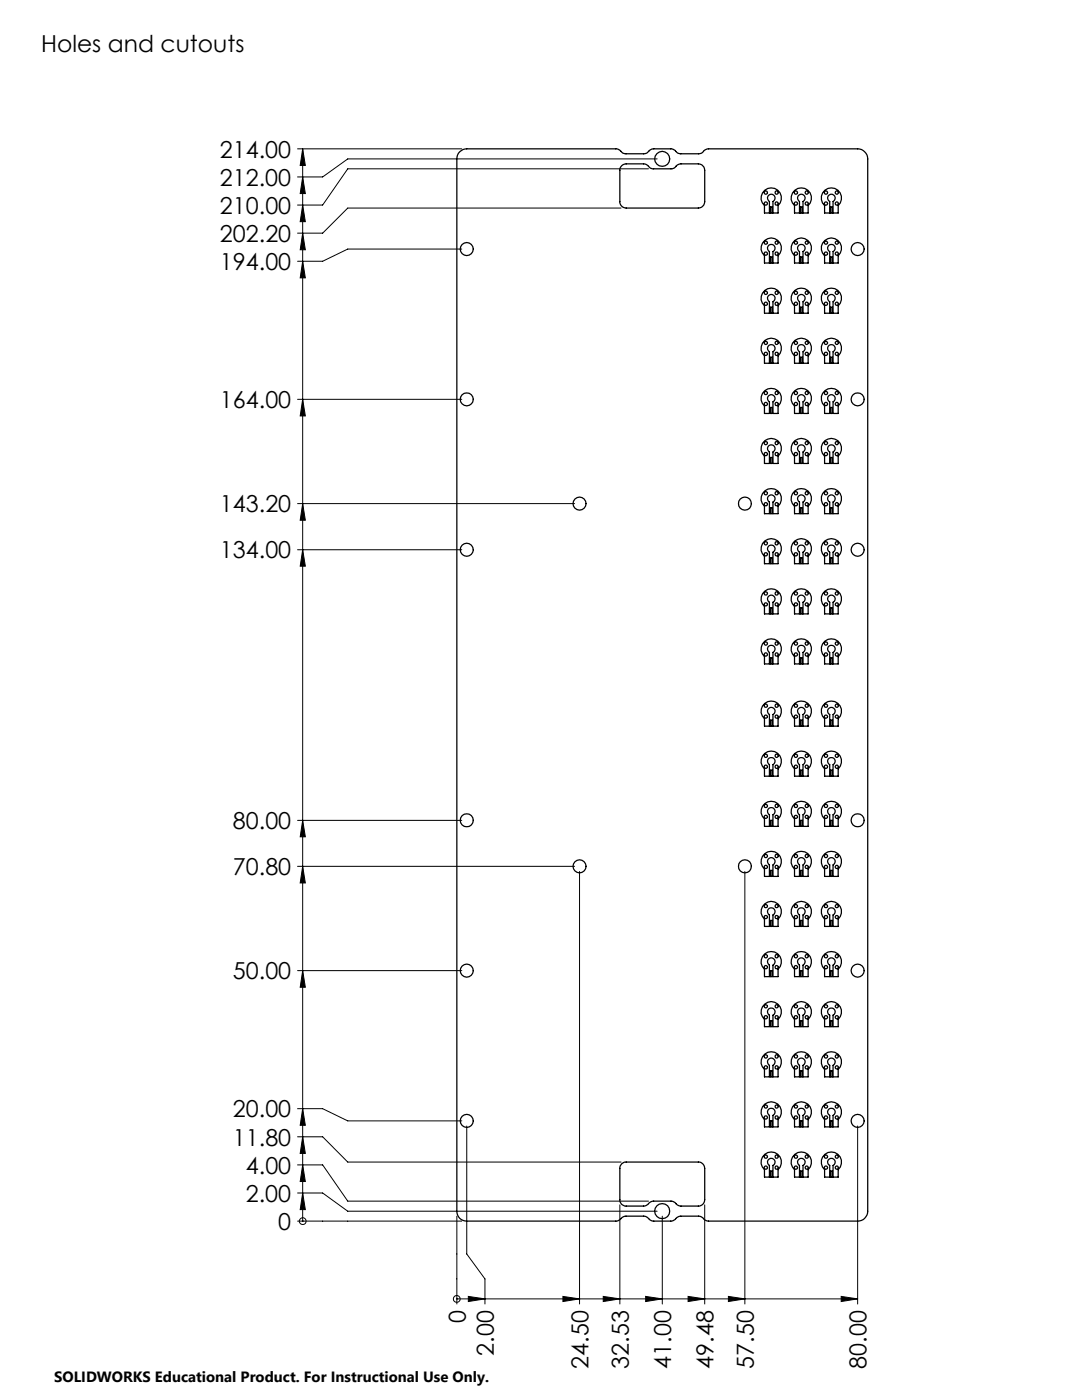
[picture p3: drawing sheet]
<svg xmlns="http://www.w3.org/2000/svg" width="216mm" height="279mm" viewBox="0 0 216 279" stroke-linecap="round" stroke-linejoin="round" font-family="sans-serif">
<defs><g id="words">
<g font-size="4.7">
<text x="8.2" y="10.4">Holes and cutouts</text>
<text x="43.9" y="31.5">214.00</text>
<text x="43.9" y="37.1">212.00</text>
<text x="43.9" y="42.7">210.00</text>
<text x="43.9" y="48.3">202.20</text>
<text x="43.9" y="53.9">194.00</text>
<text x="43.9" y="81.4">164.00</text>
<text x="43.9" y="102.3">143.20</text>
<text x="43.9" y="111.5">134.00</text>
<text x="46.5" y="165.5">80.00</text>
<text x="46.5" y="174.7">70.80</text>
<text x="46.5" y="195.5">50.00</text>
<text x="46.5" y="223">20.00</text>
<text x="46.5" y="228.6">11.80</text>
<text x="49.1" y="239.8">2.00</text>
<text x="49.1" y="234.2">4.00</text>
<text x="55.5" y="245.5">0</text>
<text x="92.9" y="264.1" transform="rotate(-90 92.9 264.1)">0</text>
<text x="98.5" y="270.6" transform="rotate(-90 98.5 270.6)">2.00</text>
<text x="117.4" y="273.2" transform="rotate(-90 117.4 273.2)">24.50</text>
<text x="125.5" y="273.2" transform="rotate(-90 125.5 273.2)">32.53</text>
<text x="133.9" y="273.2" transform="rotate(-90 133.9 273.2)">41.00</text>
<text x="142.4" y="273.2" transform="rotate(-90 142.4 273.2)">49.48</text>
<text x="150.4" y="273.2" transform="rotate(-90 150.4 273.2)">57.50</text>
<text x="172.9" y="273.2" transform="rotate(-90 172.9 273.2)">80.00</text>
</g>
<text font-size="3" x="10.8" y="275.7">SOLIDWORKS Educational Product. For Instructional Use Only.</text>
</g></defs>
<g fill="none" stroke="#000" stroke-width=".2">
<path d="M59.4 29.7h32.7M60.4 29.7l.5 3.3h-1zM60.4 35.3l.5 3.3h-1zM60.4 29.7v214M129.4 33.7h-60l-5 7.2h-5M131.1 31.7h-61.7l-5 3.6h-5M60.4 46.5l.5 3.3h-1zM60.4 40.9l.5 3.3h-1zM60.4 52.1l.5 3.4h-1zM92.1 49.7h-22.7l-5 2.4h-5M123.9 41.5h-54.5l-5 5h-5M59.4 79.7h32.7"/>
<path d="M60.4 79.7l.5 3.3h-1zM59.4 109.7h32.7M59.4 100.5h55.3M60.4 109.7l.5 3.3h-1zM60.4 100.5l.5 3.3h-1zM59.4 163.7h32.7M59.4 172.9h55.3M60.4 163.7l.5 3.3h-1zM60.4 172.9l.5 3.3h-1zM115.6 173.9v86.3M148.6 173.9v86.3M59.4 193.7h32.7"/>
<path d="M60.4 193.7l.5 3.3h-1zM59.4 232.5h5l5 7.2h60M59.4 226.9h5l5 5h54.5M59.4 221.3h5l5 2.4h22.7M59.4 238.1h5l5 3.6h61.7M60.4 232.5l.5 3.3h-1zM60.4 226.9l.5 3.3h-1zM60.4 221.3l.5 3.3h-1zM60.4 238.1l.5 3.3h-1zM93.1 224.7v25.6l3.7 4.9v5M171.1 224.7v35.5M59.4 243.7h32.7"/>
<path d="M60.4 243.7h.1M91.2 259.2h.1M91.2 242.7v17.5M91.2 259.2h79.9M93.5 258.7l3.3 .5-3.3 .6zM112.3 258.7l3.3 .5-3.3 .6zM120.4 258.7l3.3 .5-3.3 .6zM123.7 240.5v19.7M128.8 258.7l3.4 .5-3.4 .6zM132.2 242.7v17.5M137.3 258.7l3.3 .5-3.3 .6zM140.6 240.5v19.7"/>
<path d="M145.3 258.7l3.3 .5-3.3 .6zM167.9 258.7l3.2 .5-3.2 .6z"/>
<circle cx="60.4" cy="243.7" r=".68"/>
<circle cx="91.2" cy="259.2" r=".68"/>
</g>
<g fill="#000">
<path d="M60.4 232.5l.5 3.3h-1zM60.4 226.9l.5 3.3h-1zM60.4 46.5l.5 3.3h-1zM60.4 40.9l.5 3.3h-1zM60.4 52.1l.5 3.4h-1zM60.4 79.7l.5 3.3h-1zM60.4 109.7l.5 3.3h-1zM60.4 100.5l.5 3.3h-1zM60.4 163.7l.5 3.3h-1zM60.4 172.9l.5 3.3h-1zM60.4 193.7l.5 3.3h-1zM60.4 221.3l.5 3.3h-1zM60.4 29.7l.5 3.3h-1zM60.4 35.3l.5 3.3h-1zM60.4 238.1l.5 3.3h-1z"/>
<path d="M93.5 258.7l3.3 .5-3.3 .6zM167.9 258.7l3.2 .5-3.2 .6zM120.4 258.7l3.3 .5-3.3 .6zM137.3 258.7l3.3 .5-3.3 .6zM112.3 258.7l3.3 .5-3.3 .6zM145.3 258.7l3.3 .5-3.3 .6zM128.8 258.7l3.4 .5-3.4 .6z"/>
</g>
<g fill="none" stroke="#000" stroke-width=".25">
<path d="M91.7 30.3a1.92 1.92 0 0 1 1.4-.6h29.9l.9 .5a1.15 1.15 0 0 0 1 .5h3.5a2.39 2.39 0 0 0 1.5-.9l.4-.1h3.7l.8 .5a1.15 1.15 0 0 0 1.1 .5h3.5a2.19 2.19 0 0 0 1.4-.9l.5-.1h29.8a2.05 2.05 0 0 1 2 2v210a1.99 1.99 0 0 1-2 2h-29.8l-1.8-1h-3.8l-1.7 1h-3.7l-1.7-1h-3.8l-1.8 1h-29.9a1.93 1.93 0 0 1-1.9-2v-210a1.91 1.91 0 0 1 .5-1.4zM124 33.1l1-.4h3.6l.7 .4a1.13 1.13 0 0 0 1.1 .6h3.5a2.19 2.19 0 0 0 1.4-.9l.4-.1h3.6a1.33 1.33 0 0 1 1.3 1.3v6.3a1.33 1.33 0 0 1-1.3 1.2h-14.3a1.26 1.26 0 0 1-1.3-1.2v-6.6zM152.6 38a2.03 2.03 0 0 1 2.8 .2 2.03 2.03 0 0 1-.1 2.8v1.5h-1.1v-2.3a.78 .78 0 0 0 .3-1.2 .78 .78 0 0 0-1.2 0 .78 .78 0 0 0 .2 1.2v2.3h-1v-1.5a1.98 1.98 0 0 1 .1-3zM158.6 38a2.03 2.03 0 0 1 2.8 .2 2.03 2.03 0 0 1-.1 2.8v1.5h-1.1v-2.3a.78 .78 0 0 0 .3-1.2 .78 .78 0 0 0-1.2 0 .78 .78 0 0 0 .2 1.2v2.3h-1v-1.5a1.98 1.98 0 0 1 .1-3zM164.6 38a2.03 2.03 0 0 1 2.8 .2 2.03 2.03 0 0 1-.1 2.8v1.5h-1.1v-2.3a.77 .77 0 0 0 .3-1.2 .77 .77 0 0 0-1.2 0 .77 .77 0 0 0 .3 1.2v2.3h-1.1v-1.5a2.05 2.05 0 0 1 .1-3zM152.6 58a2.03 2.03 0 0 1 2.8 .2 2.03 2.03 0 0 1-.1 2.8v1.5h-1.1v-2.3a.78 .78 0 0 0 .3-1.2 .78 .78 0 0 0-1.2 0 .78 .78 0 0 0 .2 1.2v2.3h-1v-1.5a1.98 1.98 0 0 1 .1-3zM152.6 48a2.03 2.03 0 0 1 2.8 .2 2.03 2.03 0 0 1-.1 2.8v1.5h-1.1v-2.3a.76 .76 0 0 0 .3-1.2 .76 .76 0 0 0-1.2 0 .76 .76 0 0 0 .2 1.2v2.3h-1v-1.5a1.98 1.98 0 0 1 .1-3zM153.7 41.3h.4v1.2h-.4zM153.7 51.3h.4v1.2h-.4zM158.6 48a2.03 2.03 0 0 1 2.8 .2 2.03 2.03 0 0 1-.1 2.8v1.5h-1.1v-2.3a.76 .76 0 0 0 .3-1.2 .76 .76 0 0 0-1.2 0 .76 .76 0 0 0 .2 1.2v2.3h-1v-1.5a1.98 1.98 0 0 1 .1-3zM158.6 58a2.03 2.03 0 0 1 2.8 .2 2.03 2.03 0 0 1-.1 2.8v1.5h-1.1v-2.3a.78 .78 0 0 0 .3-1.2 .78 .78 0 0 0-1.2 0 .78 .78 0 0 0 .2 1.2v2.3h-1v-1.5a1.98 1.98 0 0 1 .1-3zM159.7 41.3h.4v1.2h-.4z"/>
<path d="M159.7 51.3h.4v1.2h-.4zM164.6 48a2.03 2.03 0 0 1 2.8 .2 2.03 2.03 0 0 1-.1 2.8v1.5h-1.1v-2.3a.75 .75 0 0 0 .3-1.1 .75 .75 0 0 0-1.2 0 .75 .75 0 0 0 .3 1.1v2.3h-1.1v-1.5a2.05 2.05 0 0 1 .1-3zM164.6 58a2.03 2.03 0 0 1 2.8 .2 2.03 2.03 0 0 1-.1 2.8v1.5h-1.1v-2.3a.77 .77 0 0 0 .3-1.2 .77 .77 0 0 0-1.2 0 .77 .77 0 0 0 .3 1.2v2.3h-1.1v-1.5a2.05 2.05 0 0 1 .1-3zM165.7 41.3h.4v1.2h-.4zM165.7 51.3h.4v1.2h-.4zM152.6 67.9a2.04 2.04 0 0 1 2.9 .3 2.04 2.04 0 0 1-.2 2.8v1.5h-1.1v-2.3a.76 .76 0 0 0 .3-1.1 .76 .76 0 0 0-1.2 0 .76 .76 0 0 0 .2 1.1v2.3h-1v-1.5a2.01 2.01 0 0 1 .1-3.1zM152.6 78a2.03 2.03 0 0 1 2.8 .2 2.03 2.03 0 0 1-.1 2.8v1.5h-1.1v-2.3a.76 .76 0 0 0 .3-1.2 .76 .76 0 0 0-1.2 0 .76 .76 0 0 0 .2 1.2v2.3h-1v-1.5a1.98 1.98 0 0 1 .1-3zM153.7 61.3h.4v1.2h-.4zM153.7 71.3h.4v1.2h-.4zM158.6 67.9a2.04 2.04 0 0 1 2.8 .3 2.04 2.04 0 0 1-.1 2.8v1.5h-1.1v-2.3a.76 .76 0 0 0 .3-1.1 .76 .76 0 0 0-1.2 0 .76 .76 0 0 0 .2 1.1v2.3h-1v-1.5a2.01 2.01 0 0 1 .1-3.1zM158.6 78a2.03 2.03 0 0 1 2.8 .2 2.03 2.03 0 0 1-.1 2.8v1.5h-1.1v-2.3a.76 .76 0 0 0 .3-1.2 .76 .76 0 0 0-1.2 0 .76 .76 0 0 0 .2 1.2v2.3h-1v-1.5a1.98 1.98 0 0 1 .1-3zM159.7 61.3h.4v1.2h-.4z"/>
<path d="M159.7 71.3h.4v1.2h-.4zM164.6 67.9a2.04 2.04 0 0 1 2.8 .3 2.04 2.04 0 0 1-.1 2.8v1.5h-1.1v-2.3a.75 .75 0 0 0 .3-1.1 .75 .75 0 0 0-1.2 0 .75 .75 0 0 0 .3 1.1v2.3h-1.1v-1.5a2.08 2.08 0 0 1 .1-3.1zM164.6 78a2.03 2.03 0 0 1 2.8 .2 2.03 2.03 0 0 1-.1 2.8v1.5h-1.1v-2.3a.75 .75 0 0 0 .3-1.2 .75 .75 0 0 0-1.2 0 .75 .75 0 0 0 .3 1.2v2.3h-1.1v-1.5a2.05 2.05 0 0 1 .1-3zM165.7 61.3h.4v1.2h-.4zM165.7 71.3h.4v1.2h-.4zM152.6 87.9a2.04 2.04 0 0 1 2.9 .3 2.04 2.04 0 0 1-.2 2.9v1.4h-1.1v-2.3a.76 .76 0 0 0 .3-1.1 .76 .76 0 0 0-1.2 0 .76 .76 0 0 0 .2 1.1v2.3h-1v-1.4a2.01 2.01 0 0 1 .1-3.2zM152.6 98a2.03 2.03 0 0 1 2.8 .2 2.03 2.03 0 0 1-.1 2.8v1.5h-1.1v-2.3a.76 .76 0 0 0 .3-1.2 .76 .76 0 0 0-1.2 0 .76 .76 0 0 0 .2 1.2v2.3h-1v-1.5a1.98 1.98 0 0 1 .1-3zM153.7 81.3h.4v1.2h-.4zM153.7 91.3h.4v1.2h-.4zM158.6 87.9a2.04 2.04 0 0 1 2.8 .3 2.04 2.04 0 0 1-.1 2.9v1.4h-1.1v-2.3a.76 .76 0 0 0 .3-1.1 .76 .76 0 0 0-1.2 0 .76 .76 0 0 0 .2 1.1v2.3h-1v-1.4a2.01 2.01 0 0 1 .1-3.2zM158.6 98a2.03 2.03 0 0 1 2.8 .2 2.03 2.03 0 0 1-.1 2.8v1.5h-1.1v-2.3a.76 .76 0 0 0 .3-1.2 .76 .76 0 0 0-1.2 0 .76 .76 0 0 0 .2 1.2v2.3h-1v-1.5a1.98 1.98 0 0 1 .1-3zM159.7 81.3h.4v1.2h-.4z"/>
<path d="M159.7 91.3h.4v1.2h-.4zM164.6 87.9a2.04 2.04 0 0 1 2.8 .3 2.04 2.04 0 0 1-.1 2.9v1.4h-1.1v-2.3a.75 .75 0 0 0 .3-1.1 .75 .75 0 0 0-1.2 0 .75 .75 0 0 0 .3 1.1v2.3h-1.1v-1.4a2.08 2.08 0 0 1 .1-3.2zM164.6 98a2.03 2.03 0 0 1 2.8 .2 2.03 2.03 0 0 1-.1 2.8v1.5h-1.1v-2.3a.75 .75 0 0 0 .3-1.2 .75 .75 0 0 0-1.2 0 .75 .75 0 0 0 .3 1.2v2.3h-1.1v-1.5a2.05 2.05 0 0 1 .1-3zM165.7 81.3h.4v1.2h-.4zM165.7 91.3h.4v1.2h-.4zM152.6 107.9a2.04 2.04 0 0 1 2.9 .3 2.04 2.04 0 0 1-.2 2.9v1.4h-1.1v-2.3a.76 .76 0 0 0 .3-1.1 .76 .76 0 0 0-1.2 0 .76 .76 0 0 0 .2 1.1v2.3h-1v-1.4a2.01 2.01 0 0 1 .1-3.2zM152.6 118a2.03 2.03 0 0 1 2.8 .2 2.03 2.03 0 0 1-.1 2.8v1.5h-1.1v-2.3a.76 .76 0 0 0 .3-1.2 .76 .76 0 0 0-1.2 0 .76 .76 0 0 0 .2 1.2v2.3h-1v-1.5a1.98 1.98 0 0 1 .1-3zM153.7 101.3h.4v1.2h-.4zM153.7 111.3h.4v1.2h-.4zM158.6 107.9a2.04 2.04 0 0 1 2.8 .3 2.04 2.04 0 0 1-.1 2.9v1.4h-1.1v-2.3a.76 .76 0 0 0 .3-1.1 .76 .76 0 0 0-1.2 0 .76 .76 0 0 0 .2 1.1v2.3h-1v-1.4a2.01 2.01 0 0 1 .1-3.2zM158.6 118a2.03 2.03 0 0 1 2.8 .2 2.03 2.03 0 0 1-.1 2.8v1.5h-1.1v-2.3a.76 .76 0 0 0 .3-1.2 .76 .76 0 0 0-1.2 0 .76 .76 0 0 0 .2 1.2v2.3h-1v-1.5a1.98 1.98 0 0 1 .1-3zM159.7 101.3h.4v1.2h-.4z"/>
<path d="M159.7 111.3h.4v1.2h-.4zM164.6 107.9a2.04 2.04 0 0 1 2.8 .3 2.04 2.04 0 0 1-.1 2.9v1.4h-1.1v-2.3a.75 .75 0 0 0 .3-1.1 .75 .75 0 0 0-1.2 0 .75 .75 0 0 0 .3 1.1v2.3h-1.1v-1.4a2.08 2.08 0 0 1 .1-3.2zM164.6 118a2.03 2.03 0 0 1 2.8 .2 2.03 2.03 0 0 1-.1 2.8v1.5h-1.1v-2.3a.75 .75 0 0 0 .3-1.2 .75 .75 0 0 0-1.2 0 .75 .75 0 0 0 .3 1.2v2.3h-1.1v-1.5a2.05 2.05 0 0 1 .1-3zM165.7 101.3h.4v1.2h-.4zM165.7 111.3h.4v1.2h-.4zM152.6 128a2.04 2.04 0 0 1 2.9 .2 2.04 2.04 0 0 1-.2 2.9v1.4h-1.1v-2.3a.76 .76 0 0 0 .3-1.1 .76 .76 0 0 0-1.2 0 .76 .76 0 0 0 .2 1.1v2.3h-1v-1.4a2.02 2.02 0 0 1 .1-3.1zM153.7 121.3h.4v1.2h-.4zM153.7 131.3h.4v1.2h-.4zM158.6 128a2.04 2.04 0 0 1 2.8 .2 2.04 2.04 0 0 1-.1 2.9v1.4h-1.1v-2.3a.76 .76 0 0 0 .3-1.1 .76 .76 0 0 0-1.2 0 .76 .76 0 0 0 .2 1.1v2.3h-1v-1.4a2.02 2.02 0 0 1 .1-3.1zM159.7 121.3h.4v1.2h-.4zM159.7 131.3h.4v1.2h-.4zM164.6 128a2.04 2.04 0 0 1 2.8 .2 2.04 2.04 0 0 1-.1 2.9v1.4h-1.1v-2.3a.75 .75 0 0 0 .3-1.1 .75 .75 0 0 0-1.2 0 .75 .75 0 0 0 .3 1.1v2.3h-1.1v-1.4a2.09 2.09 0 0 1 .1-3.1z"/>
<path d="M165.7 121.3h.4v1.2h-.4zM165.7 131.3h.4v1.2h-.4zM152.6 140.4a2.03 2.03 0 0 1 2.8 .2 2.03 2.03 0 0 1-.1 2.8v1.5h-1.1v-2.3a.76 .76 0 0 0 .3-1.2 .76 .76 0 0 0-1.2 0 .76 .76 0 0 0 .2 1.2v2.3h-1v-1.5a1.98 1.98 0 0 1 .1-3zM152.6 150.4a2.04 2.04 0 0 1 2.9 .2 2.04 2.04 0 0 1-.2 2.9v1.4h-1.1v-2.3a.76 .76 0 0 0 .3-1.1 .76 .76 0 0 0-1.2 0 .76 .76 0 0 0 .2 1.1v2.3h-1v-1.4a2.02 2.02 0 0 1 .1-3.1zM153.7 143.7h.4v1.2h-.4zM153.7 153.7h.4v1.2h-.4zM158.6 140.4a2.03 2.03 0 0 1 2.8 .2 2.03 2.03 0 0 1-.1 2.8v1.5h-1.1v-2.3a.76 .76 0 0 0 .3-1.2 .76 .76 0 0 0-1.2 0 .76 .76 0 0 0 .2 1.2v2.3h-1v-1.5a1.98 1.98 0 0 1 .1-3zM158.6 150.4a2.04 2.04 0 0 1 2.8 .2 2.04 2.04 0 0 1-.1 2.9v1.4h-1.1v-2.3a.76 .76 0 0 0 .3-1.1 .76 .76 0 0 0-1.2 0 .76 .76 0 0 0 .2 1.1v2.3h-1v-1.4a2.02 2.02 0 0 1 .1-3.1zM159.7 143.7h.4v1.2h-.4zM159.7 153.7h.4v1.2h-.4zM164.6 140.4a2.03 2.03 0 0 1 2.8 .2 2.03 2.03 0 0 1-.1 2.8v1.5h-1.1v-2.3a.75 .75 0 0 0 .3-1.2 .75 .75 0 0 0-1.2 0 .75 .75 0 0 0 .3 1.2v2.3h-1.1v-1.5a2.05 2.05 0 0 1 .1-3zM164.6 150.4a2.04 2.04 0 0 1 2.8 .2 2.04 2.04 0 0 1-.1 2.9v1.4h-1.1v-2.3a.75 .75 0 0 0 .3-1.1 .75 .75 0 0 0-1.2 0 .75 .75 0 0 0 .3 1.1v2.3h-1.1v-1.4a2.09 2.09 0 0 1 .1-3.1z"/>
<path d="M165.7 143.7h.4v1.2h-.4zM165.7 153.7h.4v1.2h-.4zM152.6 160.4a2.03 2.03 0 0 1 2.8 .2 2.03 2.03 0 0 1-.1 2.8v1.5h-1.1v-2.3a.76 .76 0 0 0 .3-1.2 .76 .76 0 0 0-1.2 0 .76 .76 0 0 0 .2 1.2v2.3h-1v-1.5a1.98 1.98 0 0 1 .1-3zM152.6 170.4a2.04 2.04 0 0 1 2.9 .2 2.04 2.04 0 0 1-.2 2.9v1.4h-1.1v-2.3a.78 .78 0 0 0 .3-1.2 .78 .78 0 0 0-1.2 0 .78 .78 0 0 0 .2 1.2v2.3h-1v-1.4a2.02 2.02 0 0 1 .1-3.1zM153.7 163.7h.4v1.2h-.4zM153.7 173.7h.4v1.2h-.4zM158.6 160.4a2.03 2.03 0 0 1 2.8 .2 2.03 2.03 0 0 1-.1 2.8v1.5h-1.1v-2.3a.76 .76 0 0 0 .3-1.2 .76 .76 0 0 0-1.2 0 .76 .76 0 0 0 .2 1.2v2.3h-1v-1.5a1.98 1.98 0 0 1 .1-3zM158.6 170.4a2.04 2.04 0 0 1 2.8 .2 2.04 2.04 0 0 1-.1 2.9v1.4h-1.1v-2.3a.78 .78 0 0 0 .3-1.2 .78 .78 0 0 0-1.2 0 .78 .78 0 0 0 .2 1.2v2.3h-1v-1.4a2.02 2.02 0 0 1 .1-3.1zM159.7 163.7h.4v1.2h-.4zM159.7 173.7h.4v1.2h-.4zM164.6 160.4a2.03 2.03 0 0 1 2.8 .2 2.03 2.03 0 0 1-.1 2.8v1.5h-1.1v-2.3a.75 .75 0 0 0 .3-1.2 .75 .75 0 0 0-1.2 0 .75 .75 0 0 0 .3 1.2v2.3h-1.1v-1.5a2.05 2.05 0 0 1 .1-3zM164.6 170.4a2.04 2.04 0 0 1 2.8 .2 2.04 2.04 0 0 1-.1 2.9v1.4h-1.1v-2.3a.77 .77 0 0 0 .3-1.2 .77 .77 0 0 0-1.2 0 .77 .77 0 0 0 .3 1.2v2.3h-1.1v-1.4a2.09 2.09 0 0 1 .1-3.1z"/>
<path d="M165.7 163.7h.4v1.2h-.4zM165.7 173.7h.4v1.2h-.4zM152.6 180.4a2.03 2.03 0 0 1 2.8 .2 2.03 2.03 0 0 1-.1 2.8v1.5h-1.1v-2.3a.76 .76 0 0 0 .3-1.2 .76 .76 0 0 0-1.2 0 .76 .76 0 0 0 .2 1.2v2.3h-1v-1.5a1.98 1.98 0 0 1 .1-3zM152.6 190.4a2.03 2.03 0 0 1 2.8 .2 2.03 2.03 0 0 1-.1 2.8v1.5h-1.1v-2.3a.78 .78 0 0 0 .3-1.2 .78 .78 0 0 0-1.2 0 .78 .78 0 0 0 .2 1.2v2.3h-1v-1.5a1.98 1.98 0 0 1 .1-3zM153.7 183.7h.4v1.2h-.4zM153.7 193.7h.4v1.2h-.4zM158.6 180.4a2.03 2.03 0 0 1 2.8 .2 2.03 2.03 0 0 1-.1 2.8v1.5h-1.1v-2.3a.76 .76 0 0 0 .3-1.2 .76 .76 0 0 0-1.2 0 .76 .76 0 0 0 .2 1.2v2.3h-1v-1.5a1.98 1.98 0 0 1 .1-3zM158.6 190.4a2.03 2.03 0 0 1 2.8 .2 2.03 2.03 0 0 1-.1 2.8v1.5h-1.1v-2.3a.78 .78 0 0 0 .3-1.2 .78 .78 0 0 0-1.2 0 .78 .78 0 0 0 .2 1.2v2.3h-1v-1.5a1.98 1.98 0 0 1 .1-3zM159.7 183.7h.4v1.2h-.4zM159.7 193.7h.4v1.2h-.4zM164.6 180.4a2.03 2.03 0 0 1 2.8 .2 2.03 2.03 0 0 1-.1 2.8v1.5h-1.1v-2.3a.75 .75 0 0 0 .3-1.1 .75 .75 0 0 0-1.2 0 .75 .75 0 0 0 .3 1.1v2.3h-1.1v-1.5a2.05 2.05 0 0 1 .1-3zM164.6 190.4a2.03 2.03 0 0 1 2.8 .2 2.03 2.03 0 0 1-.1 2.8v1.5h-1.1v-2.3a.77 .77 0 0 0 .3-1.2 .77 .77 0 0 0-1.2 0 .77 .77 0 0 0 .3 1.2v2.3h-1.1v-1.5a2.05 2.05 0 0 1 .1-3z"/>
<path d="M165.7 183.7h.4v1.2h-.4zM165.7 193.7h.4v1.2h-.4zM152.6 200.4a2.03 2.03 0 0 1 2.8 .2 2.03 2.03 0 0 1-.1 2.8v1.5h-1.1v-2.3a.76 .76 0 0 0 .3-1.2 .76 .76 0 0 0-1.2 0 .76 .76 0 0 0 .2 1.2v2.3h-1v-1.5a1.98 1.98 0 0 1 .1-3zM152.6 210.4a2.03 2.03 0 0 1 2.8 .2 2.03 2.03 0 0 1-.1 2.8v1.5h-1.1v-2.3a.78 .78 0 0 0 .3-1.2 .78 .78 0 0 0-1.2 0 .78 .78 0 0 0 .2 1.2v2.3h-1v-1.5a1.98 1.98 0 0 1 .1-3zM153.7 203.7h.4v1.2h-.4zM153.7 213.7h.4v1.2h-.4zM158.6 200.4a2.03 2.03 0 0 1 2.8 .2 2.03 2.03 0 0 1-.1 2.8v1.5h-1.1v-2.3a.76 .76 0 0 0 .3-1.2 .76 .76 0 0 0-1.2 0 .76 .76 0 0 0 .2 1.2v2.3h-1v-1.5a1.98 1.98 0 0 1 .1-3zM158.6 210.4a2.03 2.03 0 0 1 2.8 .2 2.03 2.03 0 0 1-.1 2.8v1.5h-1.1v-2.3a.78 .78 0 0 0 .3-1.2 .78 .78 0 0 0-1.2 0 .78 .78 0 0 0 .2 1.2v2.3h-1v-1.5a1.98 1.98 0 0 1 .1-3zM159.7 203.7h.4v1.2h-.4zM159.7 213.7h.4v1.2h-.4zM164.6 200.4a2.03 2.03 0 0 1 2.8 .2 2.03 2.03 0 0 1-.1 2.8v1.5h-1.1v-2.3a.75 .75 0 0 0 .3-1.1 .75 .75 0 0 0-1.2 0 .75 .75 0 0 0 .3 1.1v2.3h-1.1v-1.5a2.05 2.05 0 0 1 .1-3zM164.6 210.4a2.03 2.03 0 0 1 2.8 .2 2.03 2.03 0 0 1-.1 2.8v1.5h-1.1v-2.3a.77 .77 0 0 0 .3-1.2 .77 .77 0 0 0-1.2 0 .77 .77 0 0 0 .3 1.2v2.3h-1.1v-1.5a2.05 2.05 0 0 1 .1-3z"/>
<path d="M165.7 203.7h.4v1.2h-.4zM165.7 213.7h.4v1.2h-.4zM124 232.3l.7-.4h14.6a1.26 1.26 0 0 1 1.3 1.3v6.2a1.26 1.26 0 0 1-1.3 1.3h-3.6l-1.7-1h-3.7l-1.7 1h-3.6a1.21 1.21 0 0 1-1.3-1.3v-6.5zM152.6 220.3a2.04 2.04 0 0 1 2.9 .3 2.04 2.04 0 0 1-.2 2.8v1.5h-1.1v-2.3a.76 .76 0 0 0 .3-1.1 .76 .76 0 0 0-1.2 0 .76 .76 0 0 0 .2 1.1v2.3h-1v-1.5a2.01 2.01 0 0 1 .1-3.1zM152.6 230.4a2.03 2.03 0 0 1 2.8 .2 2.03 2.03 0 0 1-.1 2.8v1.5h-1.1v-2.3a.76 .76 0 0 0 .3-1.2 .76 .76 0 0 0-1.2 0 .76 .76 0 0 0 .2 1.2v2.3h-1v-1.5a1.98 1.98 0 0 1 .1-3zM153.7 223.7h.4v1.2h-.4zM153.7 233.7h.4v1.2h-.4zM158.6 220.3a2.04 2.04 0 0 1 2.8 .3 2.04 2.04 0 0 1-.1 2.8v1.5h-1.1v-2.3a.76 .76 0 0 0 .3-1.1 .76 .76 0 0 0-1.2 0 .76 .76 0 0 0 .2 1.1v2.3h-1v-1.5a2.01 2.01 0 0 1 .1-3.1zM158.6 230.4a2.03 2.03 0 0 1 2.8 .2 2.03 2.03 0 0 1-.1 2.8v1.5h-1.1v-2.3a.76 .76 0 0 0 .3-1.2 .76 .76 0 0 0-1.2 0 .76 .76 0 0 0 .2 1.2v2.3h-1v-1.5a1.98 1.98 0 0 1 .1-3zM159.7 223.7h.4v1.2h-.4zM159.7 233.7h.4v1.2h-.4zM164.6 220.3a2.04 2.04 0 0 1 2.8 .3 2.04 2.04 0 0 1-.1 2.8v1.5h-1.1v-2.3a.75 .75 0 0 0 .3-1.1 .75 .75 0 0 0-1.2 0 .75 .75 0 0 0 .3 1.1v2.3h-1.1v-1.5a2.08 2.08 0 0 1 .1-3.1z"/>
<path d="M164.6 230.4a2.03 2.03 0 0 1 2.8 .2 2.03 2.03 0 0 1-.1 2.8v1.5h-1.1v-2.3a.75 .75 0 0 0 .3-1.2 .75 .75 0 0 0-1.2 0 .75 .75 0 0 0 .3 1.2v2.3h-1.1v-1.5a2.05 2.05 0 0 1 .1-3zM165.7 223.7h.4v1.2h-.4zM165.7 233.7h.4v1.2h-.4z"/>
<circle cx="132.1" cy="31.7" r="1.49"/>
<circle cx="152.8" cy="38.4" r=".33"/>
<circle cx="155" cy="38.4" r=".33"/>
<circle cx="158.8" cy="38.4" r=".33"/>
<circle cx="161" cy="38.4" r=".32"/>
<circle cx="164.8" cy="38.4" r=".33"/>
<circle cx="167" cy="38.4" r=".32"/>
<circle cx="93.1" cy="49.7" r="1.3"/>
<circle cx="152.8" cy="50.6" r=".33"/>
<circle cx="152.8" cy="40.6" r=".33"/>
<circle cx="152.8" cy="58.4" r=".33"/>
<circle cx="152.8" cy="48.4" r=".32"/>
<circle cx="155" cy="50.6" r=".33"/>
<circle cx="155" cy="40.6" r=".33"/>
<circle cx="155" cy="58.4" r=".33"/>
<circle cx="155" cy="48.4" r=".32"/>
<circle cx="158.8" cy="50.6" r=".33"/>
<circle cx="158.8" cy="40.6" r=".33"/>
<circle cx="158.8" cy="58.4" r=".33"/>
<circle cx="158.8" cy="48.4" r=".32"/>
<circle cx="161" cy="40.6" r=".32"/>
<circle cx="161" cy="58.4" r=".32"/>
<circle cx="161" cy="50.6" r=".32"/>
<circle cx="161" cy="48.4" r=".31"/>
<circle cx="164.8" cy="50.6" r=".33"/>
<circle cx="164.8" cy="40.6" r=".33"/>
<circle cx="164.8" cy="58.4" r=".33"/>
<circle cx="164.8" cy="48.4" r=".32"/>
<circle cx="167" cy="40.6" r=".32"/>
<circle cx="167" cy="58.4" r=".32"/>
<circle cx="167" cy="50.6" r=".32"/>
<circle cx="167" cy="48.4" r=".31"/>
<circle cx="171.1" cy="49.7" r="1.3"/>
<circle cx="93.1" cy="79.7" r="1.3"/>
<circle cx="152.8" cy="70.6" r=".33"/>
<circle cx="152.8" cy="60.6" r=".33"/>
<circle cx="152.8" cy="78.4" r=".33"/>
<circle cx="152.8" cy="68.4" r=".32"/>
<circle cx="155" cy="70.6" r=".33"/>
<circle cx="155" cy="78.4" r=".33"/>
<circle cx="155" cy="60.6" r=".33"/>
<circle cx="155" cy="68.4" r=".32"/>
<circle cx="158.8" cy="70.6" r=".33"/>
<circle cx="158.8" cy="60.6" r=".33"/>
<circle cx="158.8" cy="78.4" r=".33"/>
<circle cx="158.8" cy="68.4" r=".32"/>
<circle cx="161" cy="60.6" r=".32"/>
<circle cx="161" cy="78.4" r=".32"/>
<circle cx="161" cy="70.6" r=".32"/>
<circle cx="161" cy="68.4" r=".31"/>
<circle cx="164.8" cy="70.6" r=".33"/>
<circle cx="164.8" cy="78.4" r=".33"/>
<circle cx="164.8" cy="60.6" r=".33"/>
<circle cx="164.8" cy="68.4" r=".32"/>
<circle cx="167" cy="60.6" r=".32"/>
<circle cx="167" cy="78.4" r=".32"/>
<circle cx="167" cy="70.6" r=".32"/>
<circle cx="167" cy="68.4" r=".31"/>
<circle cx="171.1" cy="79.7" r="1.3"/>
<circle cx="152.8" cy="90.6" r=".33"/>
<circle cx="152.8" cy="80.6" r=".33"/>
<circle cx="152.8" cy="98.4" r=".33"/>
<circle cx="152.8" cy="88.4" r=".32"/>
<circle cx="155" cy="90.6" r=".33"/>
<circle cx="155" cy="98.4" r=".33"/>
<circle cx="155" cy="80.6" r=".33"/>
<circle cx="155" cy="88.4" r=".32"/>
<circle cx="158.8" cy="90.6" r=".33"/>
<circle cx="158.8" cy="80.6" r=".33"/>
<circle cx="158.8" cy="98.4" r=".33"/>
<circle cx="158.8" cy="88.4" r=".32"/>
<circle cx="161" cy="80.6" r=".32"/>
<circle cx="161" cy="98.4" r=".32"/>
<circle cx="161" cy="90.6" r=".32"/>
<circle cx="161" cy="88.4" r=".31"/>
<circle cx="164.8" cy="90.6" r=".33"/>
<circle cx="164.8" cy="80.6" r=".33"/>
<circle cx="164.8" cy="98.4" r=".33"/>
<circle cx="164.8" cy="88.4" r=".32"/>
<circle cx="167" cy="80.6" r=".32"/>
<circle cx="167" cy="98.4" r=".32"/>
<circle cx="167" cy="90.6" r=".32"/>
<circle cx="167" cy="88.4" r=".31"/>
<circle cx="93.1" cy="109.7" r="1.3"/>
<circle cx="115.6" cy="100.5" r="1.3"/>
<circle cx="148.6" cy="100.5" r="1.3"/>
<circle cx="152.8" cy="110.6" r=".33"/>
<circle cx="152.8" cy="108.4" r=".33"/>
<circle cx="152.8" cy="118.4" r=".33"/>
<circle cx="152.8" cy="100.6" r=".33"/>
<circle cx="155" cy="110.6" r=".33"/>
<circle cx="155" cy="108.4" r=".33"/>
<circle cx="155" cy="118.4" r=".33"/>
<circle cx="155" cy="100.6" r=".33"/>
<circle cx="158.8" cy="110.6" r=".33"/>
<circle cx="158.8" cy="108.4" r=".33"/>
<circle cx="158.8" cy="100.6" r=".33"/>
<circle cx="158.8" cy="118.4" r=".33"/>
<circle cx="161" cy="118.4" r=".32"/>
<circle cx="161" cy="100.6" r=".32"/>
<circle cx="161" cy="110.6" r=".32"/>
<circle cx="161" cy="108.4" r=".32"/>
<circle cx="164.8" cy="110.6" r=".33"/>
<circle cx="164.8" cy="108.4" r=".33"/>
<circle cx="164.8" cy="118.4" r=".33"/>
<circle cx="164.8" cy="100.6" r=".33"/>
<circle cx="167" cy="100.6" r=".32"/>
<circle cx="167" cy="118.4" r=".32"/>
<circle cx="167" cy="110.6" r=".32"/>
<circle cx="167" cy="108.4" r=".32"/>
<circle cx="171.1" cy="109.7" r="1.3"/>
<circle cx="152.8" cy="130.6" r=".33"/>
<circle cx="152.8" cy="128.4" r=".33"/>
<circle cx="152.8" cy="120.6" r=".32"/>
<circle cx="155" cy="128.4" r=".33"/>
<circle cx="155" cy="130.6" r=".33"/>
<circle cx="155" cy="120.6" r=".32"/>
<circle cx="158.8" cy="128.4" r=".33"/>
<circle cx="158.8" cy="130.6" r=".33"/>
<circle cx="158.8" cy="120.6" r=".32"/>
<circle cx="161" cy="130.6" r=".32"/>
<circle cx="161" cy="128.4" r=".32"/>
<circle cx="161" cy="120.6" r=".31"/>
<circle cx="164.8" cy="130.6" r=".33"/>
<circle cx="164.8" cy="128.4" r=".33"/>
<circle cx="164.8" cy="120.6" r=".32"/>
<circle cx="167" cy="128.4" r=".32"/>
<circle cx="167" cy="130.6" r=".32"/>
<circle cx="167" cy="120.6" r=".31"/>
<circle cx="152.8" cy="150.8" r=".33"/>
<circle cx="152.8" cy="140.8" r=".33"/>
<circle cx="152.8" cy="153" r=".33"/>
<circle cx="152.8" cy="143" r=".32"/>
<circle cx="155" cy="150.8" r=".33"/>
<circle cx="155" cy="140.8" r=".33"/>
<circle cx="155" cy="153" r=".33"/>
<circle cx="155" cy="143" r=".32"/>
<circle cx="158.8" cy="150.8" r=".33"/>
<circle cx="158.8" cy="140.8" r=".33"/>
<circle cx="158.8" cy="153" r=".33"/>
<circle cx="158.8" cy="143" r=".32"/>
<circle cx="161" cy="140.8" r=".32"/>
<circle cx="161" cy="153" r=".32"/>
<circle cx="161" cy="150.8" r=".32"/>
<circle cx="161" cy="143" r=".31"/>
<circle cx="164.8" cy="150.8" r=".33"/>
<circle cx="164.8" cy="140.8" r=".33"/>
<circle cx="164.8" cy="153" r=".33"/>
<circle cx="164.8" cy="143" r=".32"/>
<circle cx="167" cy="140.8" r=".32"/>
<circle cx="167" cy="153" r=".32"/>
<circle cx="167" cy="150.8" r=".32"/>
<circle cx="167" cy="143" r=".31"/>
<circle cx="93.1" cy="163.7" r="1.31"/>
<circle cx="115.6" cy="172.9" r="1.3"/>
<circle cx="148.6" cy="172.9" r="1.3"/>
<circle cx="152.8" cy="170.8" r=".33"/>
<circle cx="152.8" cy="173" r=".33"/>
<circle cx="152.8" cy="160.9" r=".33"/>
<circle cx="152.8" cy="163" r=".32"/>
<circle cx="155" cy="170.8" r=".33"/>
<circle cx="155" cy="173" r=".33"/>
<circle cx="155" cy="160.9" r=".33"/>
<circle cx="155" cy="163" r=".32"/>
<circle cx="158.8" cy="170.8" r=".33"/>
<circle cx="158.8" cy="173" r=".33"/>
<circle cx="158.8" cy="160.9" r=".33"/>
<circle cx="158.8" cy="163" r=".32"/>
<circle cx="161" cy="173" r=".32"/>
<circle cx="161" cy="160.8" r=".32"/>
<circle cx="161" cy="170.8" r=".32"/>
<circle cx="161" cy="163" r=".31"/>
<circle cx="164.8" cy="170.8" r=".33"/>
<circle cx="164.8" cy="173" r=".33"/>
<circle cx="164.8" cy="160.9" r=".33"/>
<circle cx="164.8" cy="163" r=".32"/>
<circle cx="167" cy="173" r=".32"/>
<circle cx="167" cy="160.8" r=".32"/>
<circle cx="167" cy="170.8" r=".32"/>
<circle cx="167" cy="163" r=".31"/>
<circle cx="171.1" cy="163.7" r="1.31"/>
<circle cx="93.1" cy="193.7" r="1.3"/>
<circle cx="152.8" cy="190.8" r=".33"/>
<circle cx="152.8" cy="193" r=".33"/>
<circle cx="152.8" cy="180.9" r=".33"/>
<circle cx="152.8" cy="183" r=".32"/>
<circle cx="155" cy="190.8" r=".33"/>
<circle cx="155" cy="193" r=".33"/>
<circle cx="155" cy="180.9" r=".33"/>
<circle cx="155" cy="183" r=".32"/>
<circle cx="158.8" cy="190.8" r=".33"/>
<circle cx="158.8" cy="193" r=".33"/>
<circle cx="158.8" cy="180.9" r=".33"/>
<circle cx="158.8" cy="183" r=".32"/>
<circle cx="161" cy="193" r=".32"/>
<circle cx="161" cy="180.8" r=".32"/>
<circle cx="161" cy="190.8" r=".32"/>
<circle cx="161" cy="183" r=".31"/>
<circle cx="164.8" cy="190.8" r=".33"/>
<circle cx="164.8" cy="193" r=".33"/>
<circle cx="164.8" cy="180.9" r=".33"/>
<circle cx="164.8" cy="183" r=".32"/>
<circle cx="167" cy="193" r=".32"/>
<circle cx="167" cy="180.8" r=".32"/>
<circle cx="167" cy="190.8" r=".32"/>
<circle cx="167" cy="183" r=".31"/>
<circle cx="171.1" cy="193.7" r="1.3"/>
<circle cx="152.8" cy="203" r=".33"/>
<circle cx="152.8" cy="210.8" r=".33"/>
<circle cx="152.8" cy="213" r=".33"/>
<circle cx="152.8" cy="200.8" r=".32"/>
<circle cx="155" cy="203" r=".33"/>
<circle cx="155" cy="210.8" r=".33"/>
<circle cx="155" cy="213" r=".33"/>
<circle cx="155" cy="200.8" r=".32"/>
<circle cx="158.8" cy="203" r=".33"/>
<circle cx="158.8" cy="210.8" r=".33"/>
<circle cx="158.8" cy="213" r=".33"/>
<circle cx="158.8" cy="200.8" r=".32"/>
<circle cx="161" cy="210.8" r=".32"/>
<circle cx="161" cy="213" r=".32"/>
<circle cx="161" cy="203" r=".32"/>
<circle cx="161" cy="200.8" r=".31"/>
<circle cx="164.8" cy="203" r=".33"/>
<circle cx="164.8" cy="210.8" r=".33"/>
<circle cx="164.8" cy="213" r=".33"/>
<circle cx="164.8" cy="200.8" r=".32"/>
<circle cx="167" cy="210.8" r=".32"/>
<circle cx="167" cy="213" r=".32"/>
<circle cx="167" cy="203" r=".32"/>
<circle cx="167" cy="200.8" r=".31"/>
<circle cx="93.1" cy="223.7" r="1.3"/>
<circle cx="152.8" cy="223" r=".33"/>
<circle cx="152.8" cy="233" r=".33"/>
<circle cx="152.8" cy="230.8" r=".33"/>
<circle cx="152.8" cy="220.8" r=".32"/>
<circle cx="155" cy="223" r=".33"/>
<circle cx="155" cy="233" r=".33"/>
<circle cx="155" cy="230.8" r=".33"/>
<circle cx="155" cy="220.8" r=".32"/>
<circle cx="158.8" cy="223" r=".33"/>
<circle cx="158.8" cy="233" r=".33"/>
<circle cx="158.8" cy="230.8" r=".33"/>
<circle cx="158.8" cy="220.8" r=".32"/>
<circle cx="161" cy="233" r=".32"/>
<circle cx="161" cy="230.8" r=".32"/>
<circle cx="161" cy="223" r=".32"/>
<circle cx="161" cy="220.8" r=".31"/>
<circle cx="164.8" cy="223" r=".33"/>
<circle cx="164.8" cy="233" r=".33"/>
<circle cx="164.8" cy="230.8" r=".33"/>
<circle cx="164.8" cy="220.8" r=".32"/>
<circle cx="167" cy="233" r=".32"/>
<circle cx="167" cy="230.8" r=".32"/>
<circle cx="167" cy="223" r=".32"/>
<circle cx="167" cy="220.8" r=".31"/>
<circle cx="171.1" cy="223.7" r="1.3"/>
<circle cx="132.1" cy="241.7" r="1.51"/>
</g>
<use href="#words"/>
</svg>
